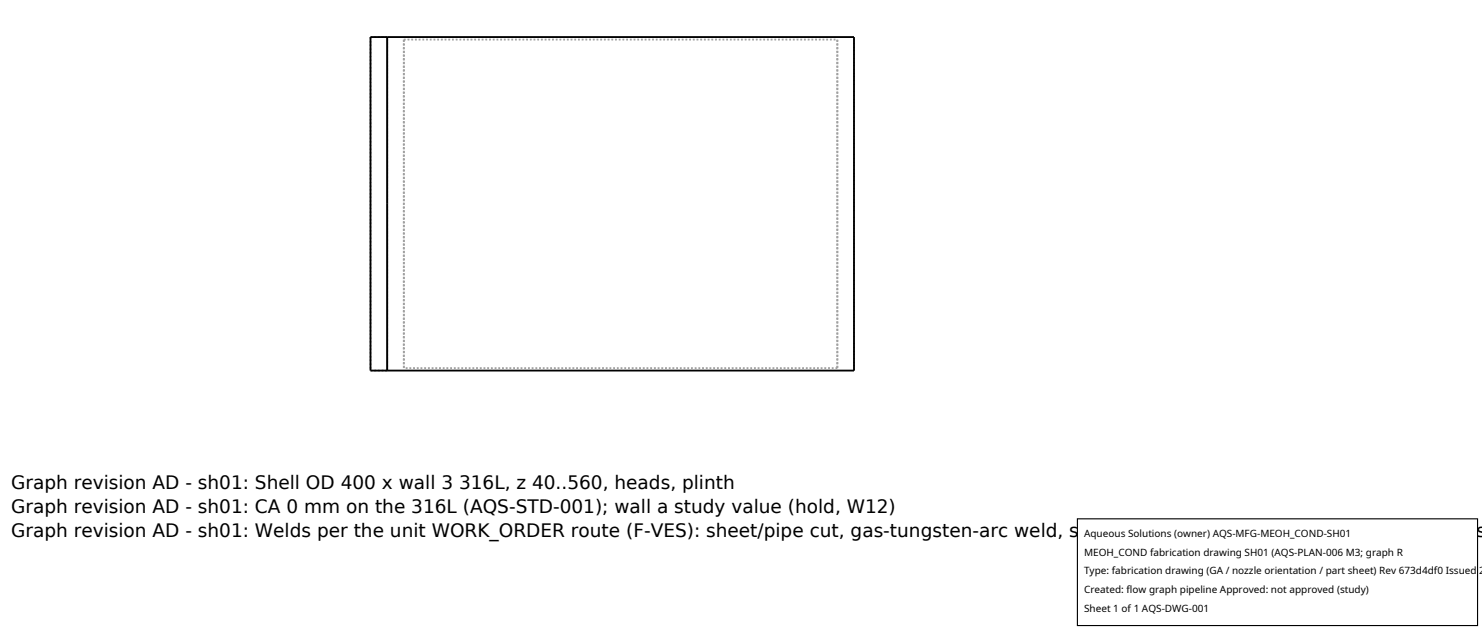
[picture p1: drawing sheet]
<svg xmlns="http://www.w3.org/2000/svg" width="212mm" height="90mm" viewBox="0 0 212 90" stroke-linecap="round" stroke-linejoin="round" font-family="sans-serif">
<defs><g id="words">
<g font-size="2.6">
<text x="1.6" y="69.8">Graph revision AD - sh01: Shell OD 400 x wall 3 316L, z 40..560, heads, plinth</text>
<text x="1.6" y="73.3">Graph revision AD - sh01: CA 0 mm on the 316L (AQS-STD-001); wall a study value (hold, W12)</text>
<text x="1.6" y="76.7">Graph revision AD - sh01: Welds per the unit WORK_ORDER route (F-VES): sheet/pipe cut, gas-tungsten-arc weld, set-in ports, leak test of shell and coil sides s</text>
</g>
<g font-size="1.4">
<text x="154.8" y="76.6">Aqueous Solutions (owner) AQS-MFG-MEOH_COND-SH01</text>
<text x="154.8" y="79.3">MEOH_COND fabrication drawing SH01 (AQS-PLAN-006 M3; graph R</text>
<text x="154.8" y="82">Type: fabrication drawing (GA / nozzle orientation / part sheet) Rev 673d4df0 Issued 2</text>
<text x="154.8" y="84.7">Created: flow graph pipeline Approved: not approved (study)</text>
<text x="154.8" y="87.4">Sheet 1 of 1 AQS-DWG-001</text>
</g>
</g></defs>
<g fill="none" stroke="#a0a0a0" stroke-width=".26" stroke-dasharray=".3 .3" stroke-linecap="butt">
<path d="M52.9 5.3h2.4M52.9 5.3v47.6M55.3 5.3v23.8M57.7 5.6h61.9M57.7 5.6v47M119.6 5.6v47M55.3 29.1v-23.8M55.3 29.1v23.8M52.9 52.9h2.4M55.3 52.9v-23.8M57.7 52.6v-47M119.6 52.6v-47"/>
<path d="M119.6 52.6h-61.9M122 52.9v-47.6"/>
</g>
<path d="M52.9 5.3h69.1v47.6h-69.1zM55.3 5.3v47.6" fill="none" stroke="#000" stroke-width=".26"/>
<path d="M153.9 74.1h57.1v15.2h-57.1z" fill="#fff" stroke="#000" stroke-width=".16"/>
<use href="#words"/>
</svg>
